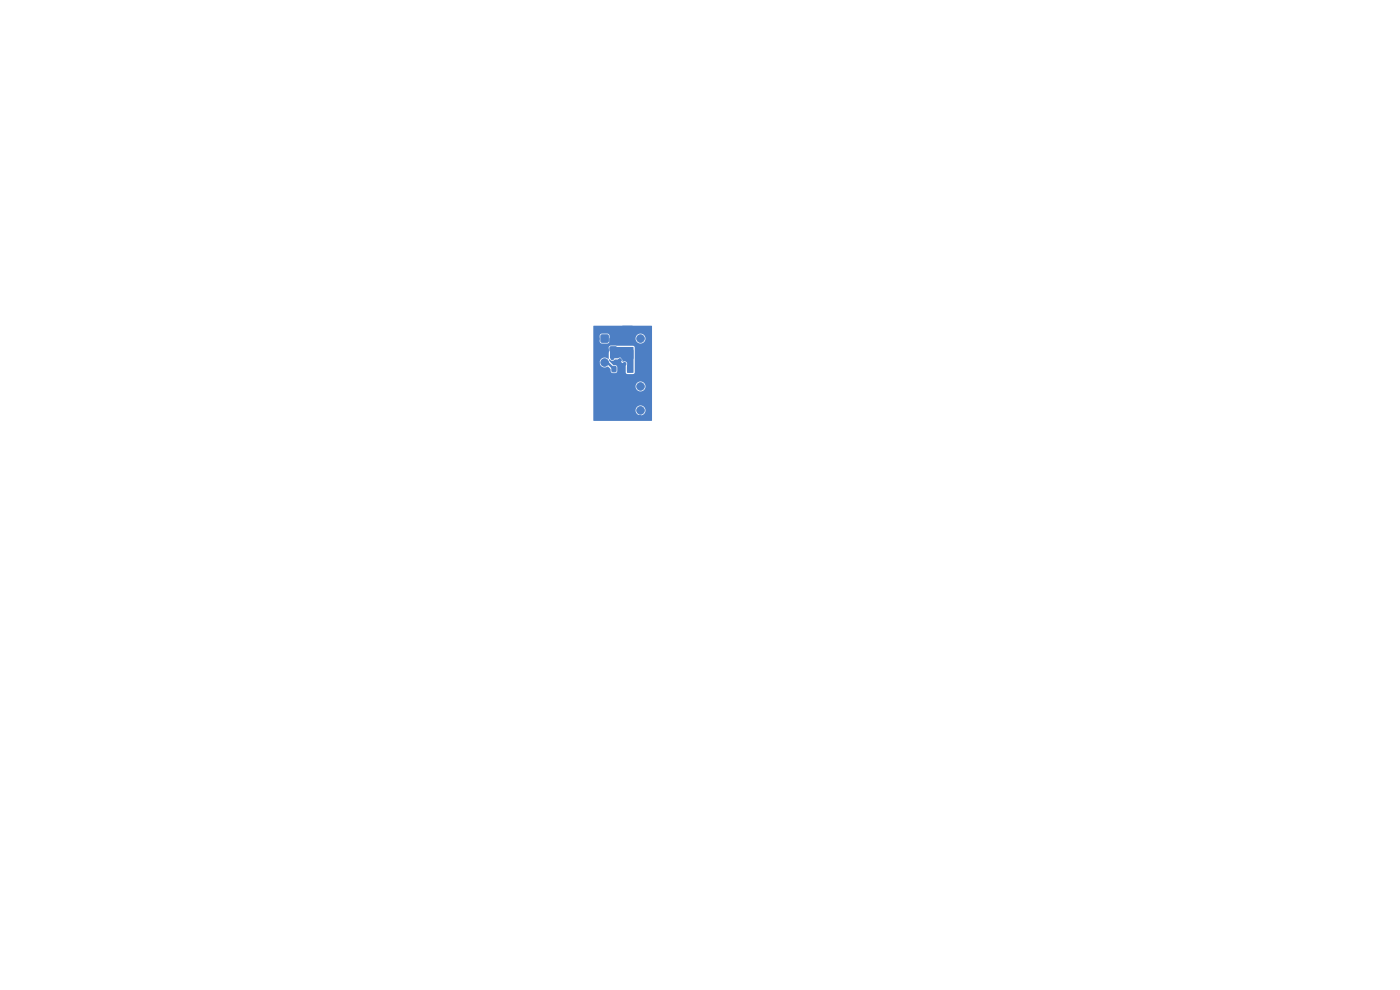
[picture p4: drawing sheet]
<svg xmlns="http://www.w3.org/2000/svg" width="297mm" height="210mm" viewBox="0 0 297 210" stroke-linecap="round" stroke-linejoin="round" font-family="sans-serif">
<g fill="#4d7fc4" stroke="#4d7fc4" stroke-width=".21">
<path d="M127.5 71.1h1.5v1.4h-1.5z"/>
<path d="M133.2 77.8h.7v1h-.7z"/>
<path d="M129.9 77.8h.7v1h-.7z"/>
<path d="M132 69.3h2.2v1.9h-2.2z"/>
<path d="M132 74.2h2.2v1.9h-2.2z"/>
<path d="M129.4 73.6h1.3l.1 .2v.6l-.2 .2-1.1-.1-.1-.2z"/>
<path d="M129.4 71.7h1.3l.1 .2v.6l-.2 .2-1.1-.1-.1-.2z"/>
<circle cx="128.3" cy="74.4" r=".8"/>
<circle cx="128.3" cy="76.9" r=".8"/>
<circle cx="128.3" cy="79.4" r=".8"/>
<circle cx="128.3" cy="82" r=".8"/>
<circle cx="128.3" cy="84.5" r=".8"/>
<circle cx="128.3" cy="87.1" r=".8"/>
<circle cx="135.9" cy="87.1" r=".8"/>
<circle cx="135.9" cy="84.5" r=".8"/>
<circle cx="135.9" cy="82" r=".8"/>
<circle cx="135.9" cy="79.4" r=".8"/>
<circle cx="135.9" cy="76.9" r=".8"/>
<circle cx="135.9" cy="74.4" r=".8"/>
<circle cx="135.9" cy="71.8" r=".8"/>
<circle cx="129.9" cy="76" r=".3"/>
<circle cx="129.9" cy="75.2" r=".3"/>
<circle cx="131.5" cy="76.4" r=".3"/>
<circle cx="134.4" cy="86" r=".4"/>
<circle cx="137.5" cy="80.1" r=".4"/>
<circle cx="129.2" cy="86" r=".4"/>
<circle cx="129.8" cy="69.9" r=".4"/>
<circle cx="132.2" cy="84" r=".4"/>
<circle cx="128" cy="88.5" r=".4"/>
<circle cx="126.7" cy="71.9" r=".4"/>
<circle cx="137.5" cy="72.5" r=".4"/>
<circle cx="126.7" cy="84.7" r=".4"/>
<circle cx="129.2" cy="83.4" r=".4"/>
<circle cx="131.1" cy="70.9" r=".4"/>
<circle cx="137.5" cy="85.2" r=".4"/>
<circle cx="127.3" cy="69.9" r=".4"/>
<circle cx="126.7" cy="82.1" r=".4"/>
<circle cx="137.5" cy="82.7" r=".4"/>
<circle cx="137.5" cy="75" r=".4"/>
<circle cx="129.2" cy="80.8" r=".4"/>
<circle cx="132.2" cy="82.2" r=".4"/>
<circle cx="130.5" cy="88.5" r=".4"/>
<circle cx="137.5" cy="87.8" r=".4"/>
<circle cx="137.5" cy="77.6" r=".4"/>
<circle cx="126.7" cy="74.4" r=".4"/>
<circle cx="137.5" cy="69.9" r=".4"/>
<circle cx="132.5" cy="77.2" r=".3"/>
<circle cx="131.5" cy="77.2" r=".3"/>
<circle cx="134.9" cy="69.9" r=".4"/>
<circle cx="126.7" cy="87.2" r=".4"/>
<circle cx="126.7" cy="77" r=".4"/>
<circle cx="132.7" cy="85.6" r=".4"/>
<circle cx="126.7" cy="79.6" r=".4"/>
<circle cx="135.6" cy="88.5" r=".4"/>
<circle cx="133.7" cy="72.7" r=".4"/>
<circle cx="133.1" cy="88.5" r=".4"/>
</g>
<path d="M128.3 76.9h.6l1.3 1.4" fill="none" stroke="#4d7fc4" stroke-width=".5"/>
<g fill="#4d7fc4">
<path d="M125.9 69.1l12.4 .1v20h-12.4v-2.2h8.9a1.06 1.06 0 0 0 1.5 1 1.06 1.06 0 0 0 .3-1.7 1.06 1.06 0 0 0-1.7 .5l-.1 .2h-8.9v-5.1h8.9a1.06 1.06 0 0 0 1.5 1.1 1.06 1.06 0 0 0 .3-1.8 1.06 1.06 0 0 0-1.7 .5l-.1 .2h-8.9v-5.1h1.3a1.14 1.14 0 0 0 .6 1.1 1.14 1.14 0 0 0 1.2-.1l.5 .5 .1 .5 .2 .3h.8l.3-.2v-1.2l-.3-.2-.5-.1-.8-.8-.1-.3 .1-.1a.76 .76 0 0 0 1.2 .1l1-.2 .3 .3a.47 .47 0 0 0 .2 .6 .47 .47 0 0 0 .6-.1l.2 .3v2l.3 .2 1.4-.1 .2-.3v-5.3l-.2-.3h-5.1l-.3 .4v2.3a1.23 1.23 0 0 0-1.9 .7h-1.3v-5.6h1.3v1.3l.5 .4 1.4-.1 .2-.3v-.8h5.5a1.06 1.06 0 0 0 1.5 1.1 1.06 1.06 0 0 0 .3-1.8 1.06 1.06 0 0 0-1.7 .5l-.1 .2h-5.5v-.7l-.4-.2h-1.3l-.4 .4h-1.3z"/>
<path d="M129.4 73.7l4.9-.1v5.5l-1.3-.1v-1.5a.62 .62 0 0 0-.2-.8 .62 .62 0 0 0-.7 0 .63 .63 0 0 0-.2-.7 .63 .63 0 0 0-.8 0l-1.7-.1z"/>
</g>
</svg>
